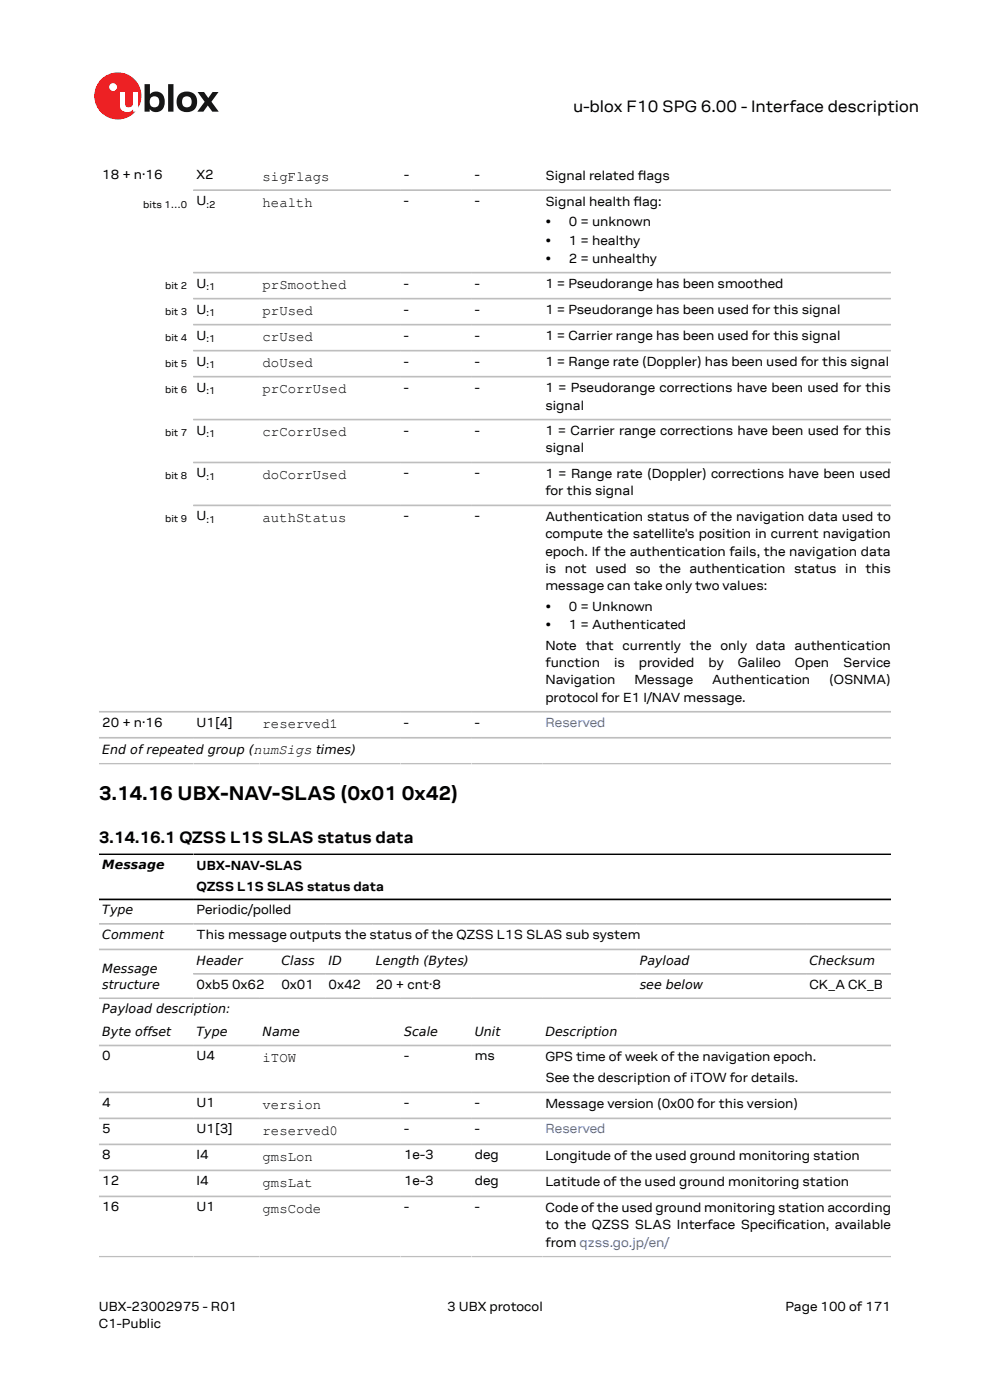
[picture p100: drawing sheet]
<svg xmlns="http://www.w3.org/2000/svg" width="210mm" height="297mm" viewBox="0 0 210 297" stroke-linecap="round" stroke-linejoin="round" font-family="sans-serif">
<defs><g id="words">
<g font-size="4.2">
<text x="21" y="169.7">3.14.16 UBX-NAV-SLAS (0x01</text>
<text x="85.2" y="169.7">0x42)</text>
</g>
<g font-size="3.5">
<text x="121.6" y="23.7">u-blox F10 SPG 6.00 - Interface description</text>
<text x="21" y="178.8">3.14.16.1 QZSS L1S SLAS status data</text>
</g>
<g font-size="3">
<text x="55.7" y="38.4">sigFlags</text>
<text x="55.7" y="43.9">health</text>
<text x="55.7" y="61.4">prSmoothed</text>
<text x="55.7" y="66.9">prUsed</text>
<text x="55.7" y="72.4">crUsed</text>
<text x="55.7" y="77.9">doUsed</text>
<text x="55.7" y="83.4">prCorrUsed</text>
<text x="55.7" y="92.5">crCorrUsed</text>
<text x="55.7" y="101.6">doCorrUsed</text>
<text x="55.7" y="110.7">authStatus</text>
<text x="55.7" y="154.5">reserved1</text>
<text x="55.7" y="225.3">iTOW</text>
<text x="55.7" y="235.3">version</text>
<text x="55.7" y="240.8">reserved0</text>
<text x="55.7" y="246.3">gmsLon</text>
<text x="55.7" y="251.8">gmsLat</text>
<text x="55.7" y="257.3">gmsCode</text>
</g>
<g font-size="2.8">
<text x="21.7" y="38">18 + n·16</text>
<text x="41.7" y="38">X2</text>
<text x="85.7" y="38">-</text>
<text x="100.7" y="38">-</text>
<text x="115.7" y="38.1">Signal related fags</text>
<text x="135.3" y="38.1">l</text>
<text x="41.7" y="43.5">U</text>
<text x="85.7" y="43.5">-</text>
<text x="100.7" y="43.5">-</text>
<text x="115.7" y="43.6">Signal health f</text>
<text x="134.4" y="43.6">lag:</text>
<text x="115.7" y="48">•</text>
<text x="115.7" y="51.9">•</text>
<text x="120.7" y="48">0 = unknown</text>
<text x="120.7" y="51.9">1 = healthy</text>
<text x="115.7" y="55.9">•</text>
<text x="120.7" y="55.9">2 = unhealthy</text>
<text x="41.7" y="61">U</text>
<text x="85.7" y="61">-</text>
<text x="100.7" y="61">-</text>
<text x="115.7" y="61.1">1 = Pseudorange has been smoothed</text>
<text x="41.7" y="66.5">U</text>
<text x="85.7" y="66.5">-</text>
<text x="100.7" y="66.5">-</text>
<text x="115.7" y="66.7">1 = Pseudorange has been used for this signal</text>
<text x="41.7" y="72">U</text>
<text x="41.7" y="77.6">U</text>
<text x="85.7" y="72">-</text>
<text x="85.7" y="77.6">-</text>
<text x="100.7" y="72">-</text>
<text x="100.7" y="77.6">-</text>
<text x="115.7" y="72.2">1 = Carrier range has been used for this signal</text>
<text x="115.7" y="77.7">1 = Range rate (Doppler) has been used for this signal</text>
<text x="41.7" y="83.1">U</text>
<text x="85.7" y="83.1">-</text>
<text x="100.7" y="83.1">-</text>
<text x="115.7" y="83.2">1 = Pseudorange corrections have been used for this</text>
<text x="115.7" y="86.9">signal</text>
<text x="41.7" y="92.2">U</text>
<text x="85.7" y="92.2">-</text>
<text x="100.7" y="92.2">-</text>
<text x="115.7" y="92.3">1 = Carrier range corrections have been used for this</text>
<text x="115.7" y="96">signal</text>
<text x="41.7" y="101.3">U</text>
<text x="85.7" y="101.3">-</text>
<text x="100.7" y="101.3">-</text>
<text x="115.7" y="101.4">1 = Range rate (Doppler) corrections have been used</text>
<text x="115.7" y="105.1">for this signal</text>
<text x="41.7" y="110.4">U</text>
<text x="85.7" y="110.4">-</text>
<text x="100.7" y="110.4">-</text>
<text x="115.7" y="110.5">Authentication status of the navigation data used to</text>
<text x="115.7" y="114.2">compute the satellite's position in current navigation</text>
<text x="115.7" y="117.9">epoch. If the authentication fails, the navigation data</text>
<text x="115.7" y="121.5">is not used so the authentication status in this</text>
<text x="115.7" y="125.2">message can take only two values:</text>
<text x="115.7" y="129.6">•</text>
<text x="120.7" y="129.6">0 = Unknown</text>
<text x="115.7" y="133.5">•</text>
<text x="115.7" y="137.9">Note that currently the only data authentication</text>
<text x="120.7" y="133.5">1 = Authenticated</text>
<text x="115.7" y="141.5">function</text>
<text x="130.3" y="141.5">is</text>
<text x="135.5" y="141.5">provided</text>
<text x="150.3" y="141.5">by</text>
<text x="156.5" y="141.5">Galileo</text>
<text x="168.6" y="141.5">Open</text>
<text x="178.9" y="141.5">Service</text>
<text x="115.7" y="145.2">Navigation</text>
<text x="115.7" y="148.9">protocol for E1 I/NAV message.</text>
<text x="134.6" y="145.2">Message</text>
<text x="151.1" y="145.2">Authentication</text>
<text x="175.9" y="145.2">(OSNMA)</text>
<text x="21.7" y="154.2">20 + n·16</text>
<text x="41.7" y="154.2">U1[4]</text>
<text x="85.7" y="154.2">-</text>
<text x="100.7" y="154.2">-</text>
<text x="41.7" y="184.5">UBX-NAV-SLAS</text>
<text x="41.7" y="189">QZSS L1S SLAS status data</text>
<text x="41.7" y="194">Periodic/polled</text>
<text x="41.7" y="199.3">This message outputs the status of the QZSS L1S SLAS sub system</text>
<text x="41.7" y="209.8">0xb5 0x62</text>
<text x="59.7" y="209.8">0x01</text>
<text x="69.7" y="209.8">0x42</text>
<text x="79.7" y="209.8">20 + cnt·8</text>
<text x="171.7" y="209.8">CK_A CK_B</text>
<text x="21.7" y="225">0</text>
<text x="41.7" y="225">U4</text>
<text x="85.7" y="225">-</text>
<text x="100.7" y="225">ms</text>
<text x="115.7" y="225.1">GPS time of week of the navigation epoch.</text>
<text x="115.7" y="229.6">See the description of iTOW for details.</text>
<text x="21.7" y="234.9">4</text>
<text x="41.7" y="234.9">U1</text>
<text x="85.7" y="234.9">-</text>
<text x="100.7" y="234.9">-</text>
<text x="115.7" y="235">Message version (0x00 for this version)</text>
<text x="21.7" y="240.4">5</text>
<text x="21.7" y="245.9">8</text>
<text x="41.7" y="240.4">U1[3]</text>
<text x="41.7" y="245.9">I4</text>
<text x="85.7" y="240.4">-</text>
<text x="85.7" y="245.9">1e-3</text>
<text x="100.7" y="240.4">-</text>
<text x="100.7" y="245.9">deg</text>
<text x="21.7" y="251.5">12</text>
<text x="41.7" y="251.5">I4</text>
<text x="85.7" y="251.5">1e-3</text>
<text x="100.7" y="251.5">deg</text>
<text x="115.7" y="246.1">Longitude of the used ground monitoring station</text>
<text x="115.7" y="251.6">Latitude of the used ground monitoring station</text>
<text x="21.7" y="257">16</text>
<text x="41.7" y="257">U1</text>
<text x="85.7" y="257">-</text>
<text x="100.7" y="257">-</text>
<text x="115.7" y="257.1">Code of the used ground monitoring station according</text>
<text x="115.7" y="260.8">to the QZSS SLAS Interface Specifcation, available</text>
<text x="164.7" y="260.8">i</text>
<text x="115.7" y="264.5">from qzss.go.jp/en/</text>
<text x="21" y="278">UBX-23002975 - R01</text>
<text x="21" y="281.8">C1-Public</text>
<text x="94.9" y="278">3 UBX protocol</text>
<text x="166.6" y="278">Page 100 of 171</text>
</g>
<g font-size="2.8" fill="#4664b4">
<text x="115.7" y="154.3">Reserved</text>
<text x="115.7" y="240.4">Reserved</text>
</g>
<g font-size="2.7">
<text x="21.7" y="160">End of repeated group (numSigs times)</text>
<text x="21.7" y="184.4">Message</text>
<text x="21.7" y="194">Type</text>
<text x="21.7" y="199.2">Comment</text>
<text x="21.7" y="206.4">Message</text>
<text x="21.7" y="209.8">structure</text>
<text x="41.7" y="204.6">Header</text>
<text x="59.7" y="204.6">Class</text>
<text x="69.7" y="204.6">ID</text>
<text x="79.7" y="204.6">Length (Bytes)</text>
<text x="135.7" y="204.6">Payload</text>
<text x="135.7" y="209.8">see below</text>
<text x="171.7" y="204.6">Checksum</text>
<text x="21.7" y="215">Payload description:</text>
<text x="21.7" y="219.8">Byte offset</text>
<text x="41.7" y="219.8">Type</text>
<text x="55.7" y="219.8">Name</text>
<text x="85.7" y="219.8">Scale</text>
<text x="100.7" y="219.8">Unit</text>
<text x="115.7" y="219.8">Description</text>
</g>
<g font-size="2.1">
<text x="30.4" y="44">bits 1…0</text>
<text x="43.8" y="44">:2</text>
<text x="35" y="61.4">bit 2</text>
<text x="43.8" y="61.5">:1</text>
<text x="35" y="66.9">bit 3</text>
<text x="43.8" y="67.1">:1</text>
<text x="35" y="72.4">bit 4</text>
<text x="35" y="77.9">bit 5</text>
<text x="43.8" y="72.6">:1</text>
<text x="35" y="83.4">bit 6</text>
<text x="43.8" y="78.1">:1</text>
<text x="43.8" y="83.6">:1</text>
<text x="35" y="92.5">bit 7</text>
<text x="43.8" y="92.7">:1</text>
<text x="35" y="101.6">bit 8</text>
<text x="43.8" y="101.8">:1</text>
<text x="35" y="110.7">bit 9</text>
<text x="43.8" y="110.9">:1</text>
</g>
</g></defs>
<circle cx="25" cy="20.4" r="5" fill="#ed2023"/>
<circle cx="24" cy="18.5" r=".83" fill="#fff"/>
<g fill="#151516">
<path d="M35.7 17.9h1.1v5.8h-1.1z"/>
<path d="M41.9 19.5h1.4l.9 1.3 .9-1.3h1.3l-1.6 2.1 1.6 2.1h-1.4l-.9-1.3-1 1.3h-1.2l1.5-2.1z"/>
<path d="M32 20.7a1.17 1.17 0 0 0-.1 1.5 1.17 1.17 0 0 0 1.4 .4 1.16 1.16 0 0 0 .4-1.6 1.16 1.16 0 0 0-1.7-.3zM30.7 17.9h1.1v2.1a1.82 1.82 0 0 1 2.2-.4 1.82 1.82 0 0 1 .9 2 1.83 1.83 0 0 1-1 2 1.83 1.83 0 0 1-2.1-.5v.6h-1.1z"/>
<path d="M38.9 20.7a1.18 1.18 0 0 0-.2 1.5 1.18 1.18 0 0 0 1.5 .4 1.18 1.18 0 0 0 .4-1.5 1.18 1.18 0 0 0-1.5-.5zM37.4 21.6a2.25 2.25 0 0 1 4.5 0 2.25 2.25 0 0 1-4.5 0z"/>
</g>
<path d="M25.4 19.5h1.1v2.5a.84 .84 0 0 0 1 .8 .84 .84 0 0 0 .7-1v-2.3h1.1v4.2h-1.1v-.5a1.59 1.59 0 0 1-1.8 .5 1.59 1.59 0 0 1-1-1.5z" fill="#fff"/>
<g fill="none" stroke="#bebebe" stroke-width=".35">
<path d="M41 57.8h148M41 40.3h148M41 63.4h148M41 68.9h148M41 74.4h148M41 79.9h148M41 89h148M41 98.1h148M41 107.2h148M21 151h168M21 156.5h168M21 162h168"/>
<path d="M21 196h168M21 201.4h168M21 211.8h168M189 206.6h-148M21 221.8h168M21 231.7h168M21 237.3h168M21 242.8h168M21 248.3h168M21 253.8h168M21 266.6h168"/>
</g>
<path d="M21 181.2h168M21 190.8h168" fill="none" stroke="#000" stroke-width=".35"/>
<use href="#words"/>
</svg>
